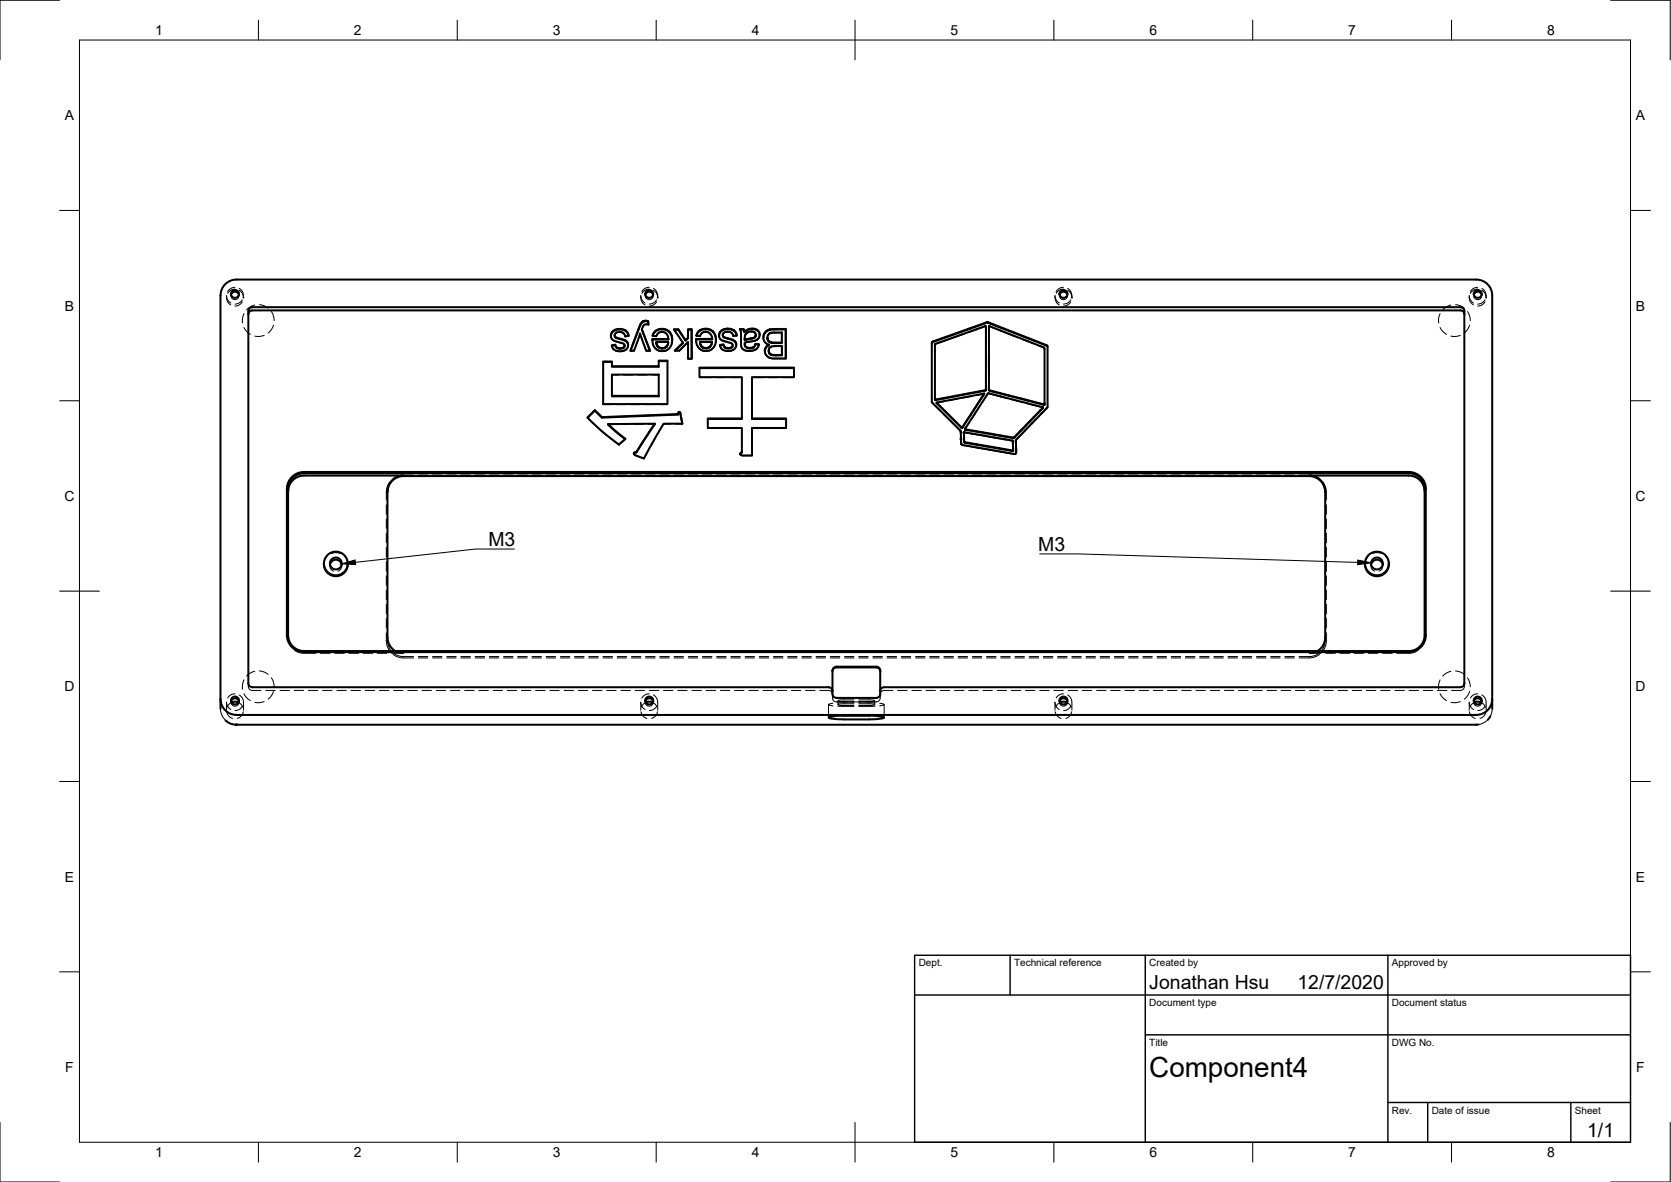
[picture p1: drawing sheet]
<svg xmlns="http://www.w3.org/2000/svg" width="420mm" height="297mm" viewBox="0 0 420 297" stroke-linecap="round" stroke-linejoin="round" font-family="sans-serif">
<defs><g id="words">
<text font-size="7" x="289" y="270.6">Component4</text>
<g font-size="4.9">
<text x="122.8" y="137.3">M3</text>
<text x="261" y="138.5">M3</text>
<text x="289" y="248.5">Jonathan Hsu</text>
<text x="326.2" y="248.5">12/7/2020</text>
<text x="399.1" y="285.7">1/1</text>
</g>
<g font-size="3.5">
<text x="39" y="8.8">1</text>
<text x="89" y="8.8">2</text>
<text x="139" y="8.8">3</text>
<text x="189" y="8.8">4</text>
<text x="239" y="8.8">5</text>
<text x="289" y="8.8">6</text>
<text x="339" y="8.8">7</text>
<text x="389" y="8.8">8</text>
<text x="16.3" y="30.2">A</text>
<text x="411.3" y="30.2">A</text>
<text x="16.3" y="78">B</text>
<text x="411.3" y="78">B</text>
<text x="16.2" y="125.9">C</text>
<text x="411.2" y="125.9">C</text>
<text x="16.2" y="173.7">D</text>
<text x="411.2" y="173.7">D</text>
<text x="16.3" y="221.6">E</text>
<text x="411.3" y="221.6">E</text>
<text x="16.4" y="269.4">F</text>
<text x="411.4" y="269.4">F</text>
<text x="39" y="290.8">1</text>
<text x="89" y="290.8">2</text>
<text x="139" y="290.8">3</text>
<text x="189" y="290.8">4</text>
<text x="239" y="290.8">5</text>
<text x="289" y="290.8">6</text>
<text x="339" y="290.8">7</text>
<text x="389" y="290.8">8</text>
</g>
<g font-size="2.5">
<text x="231" y="242.9">Dept.</text>
<text x="255" y="242.9">Technical reference</text>
<text x="289" y="242.9">Created by</text>
<text x="350" y="242.9">Approved by</text>
<text x="289" y="252.8">Document type</text>
<text x="350" y="252.8">Document status</text>
<text x="289" y="262.9">Title</text>
<text x="350" y="262.9">DWG No.</text>
<text x="350" y="279.9">Rev.</text>
<text x="360" y="279.9">Date of issue</text>
<text x="396" y="279.9">Sheet</text>
</g>
</g></defs>
<!-- layer: Visible -->
<g fill="none" stroke="#000" stroke-width=".51">
<path d="M58.1 74.1a1.01 1.01 0 0 1 1-.8 1.01 1.01 0 0 1 1 .8M62.4 79a.99 .99 0 0 1 1-1h303.8a1 1 0 0 1 1 1M162.3 74.1a1.01 1.01 0 0 1 .9-.8 1.01 1.01 0 0 1 1 .8M266.4 74.1a1.01 1.01 0 0 1 1-.8 1.01 1.01 0 0 1 1 .8M368.2 78.2v93.5M368.2 78.2a1 1 0 0 0-1-1h-303.8a1 1 0 0 0-1 1v93.5M370.6 74.1a1.01 1.01 0 0 1 1-.8 1.01 1.01 0 0 1 1 .8M151.7 90.9h2.2v1.1h11.7v-1.4h2.2v10.9h-16.1zM151.7 91h2.2M153.9 99.5h11.7v.1h-11.7zM153.9 99.5v-5.4h11.7v5.4M153.9 92v.2h11.7v-.2"/>
<path d="M153.9 83.6l-.3 .8M154.1 83.2l.5-.3 1.2-.2a2.01 2.01 0 0 1 2.3 1.7l-.9 .1-.4-.7-.7-.4-1 .1-.5 .6a.78 .78 0 0 0 .9 .9l1.6 .5 .6 .5 .2 1-.4 .7a2.28 2.28 0 0 1-3.7-.8l.9-.3 .1 .4 .5 .4h1.2a.59 .59 0 0 0 .5-.5 .59 .59 0 0 0-.4-.6l-1.9-.6-.8-.5-.3-.9zM154.5 84.3l.3 .6M154.6 83l-.7 .6v-.1M154.7 86.6l.4 .8M154.7 86.8l-.9 .1M154.8 84.8l2.3 .8M155.1 87.3l.2 .3h.6M155.8 82.7l1.6 .5v-.1M155.8 82.8l-1.2 .2v-.1M156.8 87.4l-.6 .2-.3-.1M157.1 86.8l-.1 .5-.2 .1v-.1"/>
<path d="M157.1 85.5l.6 .6M157.4 83.2l.7 1.2M157.7 86l.2 .8M161.1 81.6l-2.5 6.5M161.4 81l.7-.4 .9 .1v.9l-.2-.1a1.18 1.18 0 0 0-1.4 1.3l2 5.3h-.9l-1.6-4.3-1.5 4.3h-.9l2.2-5.7zM161.4 82.8l2 5.3M161.6 80.9l-.5 .7v-.1M162.4 80.6l-.8 .3v-.1M162.4 80.7l.6 .1M163 80.7v.8M164 85.2v.1h4.1v-.1M164 85.3v.2"/>
<path d="M164.5 83.4l.2-.1a2.84 2.84 0 0 1 2.9-.4l.7 .5 .6 1.1 .1 1.7-.7 1.3-1 .6-1.4 .1-1.2-.7-.4-.8-.3-1.5h4.1a1.57 1.57 0 0 0-1.2-1.8 1.57 1.57 0 0 0-1.9 1.1l-.9-.1zM164.9 83.2l-.8 1.2M165 85.9h3l-.1 .8-.3 .5M165.4 87l-.4-1.1 .4 1.2M165.6 90.7h2.2M166.4 82.6l1.2 .4 .7 .5M166.4 82.7l-.8 .2-.7 .3v-.1M166.5 87.5l1.1-.4a.81 .81 0 0 1-1.1 .4zM166.5 87.5l-.6-.1-.5-.4 .4 .5 .7 .1M168 85.9l-.4 1.2M168.3 83.4l.6 1.1 .1 1M169.4 82.7h1.2l1.8 2.8 .6-.6v-2.2h.9v7.4h-.9v-4.2l-2.2 2.2h-1.1l2-2z"/>
<path d="M169.5 82.9h1.1M170.6 82.7l1.8 2.9M171.7 86.1l-1.9 2M173 84.9l-.6 .7v-.1M173 82.9h.9M173.9 82.7v7.4M175 85.3v.1M175.5 83.5l.1-.2a2.57 2.57 0 0 1 4.3 1.2v1.7l-.6 1.2-.6 .6-.9 .2-1.6-.3-.5-.4-.5-.9-.2-1.4h4.1l-.4-1.2a1.5 1.5 0 0 0-1.5-.6 1.5 1.5 0 0 0-1.2 1.1l-.9-.2zM175.9 92.4h23.7v2.4h-10.5v10.4h8.6v2.4h-8.6v6.9h-2.5l-.4-.3-.1-.2 .4-.4v-6h-8.5v-2.4h8.5v-10.4h-10.6zM175.9 92.5h23.7M175.9 83.2l-.6 .6-.2 .6M176 85.9h3l-.1 .7-.4 .6"/>
<path d="M176.4 86.9l-.4-1 .4 1.2M177.4 82.6l1.2 .4 .7 .4M177.4 82.7l-.9 .2-.6 .3v-.1M177.5 87.5l1-.5a.87 .87 0 0 1-1 .5zM177.5 87.5l-.7-.2-.4-.4 .4 .5 .7 .2M179 85.9l-.5 1.1M179.1 85.2v.1h-4.1v-.1M179.3 83.3l.6 1.2 .1 .9M181.1 83.6l-.3 .8M181.2 83.2l1.3-.6 1.4 .1a1.85 1.85 0 0 1 1.4 1.6l-.9 .1-.5-.8-.7-.3-1 .2-.4 .5a.77 .77 0 0 0 .9 .9l2 .8 .4 .8-.1 .8-.7 .6-1 .3-1.3-.2-.7-.5-.3-.8 .9-.1 .3 .6 .8 .2h.7l.5-.4a.56 .56 0 0 0-.4-.8l-1.9-.5-.8-.5-.3-.9zM181.7 84.2l.3 .6M181.8 82.9l-.7 .7v-.2"/>
<path d="M181.9 86.6l.3 .7M181.9 86.7l-.9 .1M182 84.7l.4 .2 1.9 .6M182.2 87.2l.2 .2 .7 .2M183 82.6l1.6 .5v-.1M183 82.7l-1.2 .2v-.1M184 87.4l-.6 .2-.3-.2M184.2 86.7v.5l-.2 .2v-.2M184.3 85.4l.6 .6M184.6 83.1l.4 .6 .3 .6M184.9 85.9l.2 .8M186 82.7h1l.2 .7 1-.7 .8-.1a1.62 1.62 0 0 1 2 1.5 1.62 1.62 0 0 1-1.9 1.7l-1 .1a.63 .63 0 0 0-.8 .7l.4 .6 1 .2 .8-.2 .5-.8 .9 .1-.4 .9-.8 .6-1.7 .2-1.1-.4-.5-.8-.1-3.3z"/>
<path d="M186.3 84.7v.3M187 82.7l-.9 .1M187 82.8l.2 .7M187.3 86.3l.2 .9M187.5 87.1l.4 .3 .7 .2M188.2 82.9l-1 .6v-.1M189.2 82.6l1.3 .5M189.2 82.7l-1 .2v-.2M189.5 87.3l-.6 .2-.3-.1M189.5 84.9l-1.9 .4-.3 .2 2.2-.5M189.9 84.6l-.4 .4 .4-.3M190 86.4l.8 .2"/>
<path d="M190 86.5l-.5 .8v-.1M190 84.1l-.1 .6 .1-.9-.6-.5h-.8l-.6 .2-.7 .9v1.1M190.5 83l.5 1.2M192.2 84l-.3 .9M192.5 83.4l.6-.4 .9-.3h3.6v7.4l-3.9-.1a1.77 1.77 0 0 1-1.4-1.6 1.77 1.77 0 0 1 1.1-1.8l-.8-.3-.6-1v-1zM192.6 87.4l-.3 .9M192.7 83.3l-.5 .6M193 84.8l.1-.6a1.51 1.51 0 0 1 1.6-.6h1.9v2.5M193.2 85.5l-.2-.7 .2 .9M193.3 88.1l.2-.7 .4-.3 2.7-.1v2.2M193.4 86.6l-.8 .8v-.1M193.5 88.7l-.2-.6 .2 .7"/>
<path d="M193.5 82.9l-.8 .4v-.1M193.8 86l2.8 .1v.1h-2.4zM193.8 86l-.6-.5 .6 .6M194 89.1l2.6 .2h-2.1zM194 89.1l-.5-.4 .5 .5M197.6 82.8l-4.1 .1v-.1M197.6 82.7v7.4M234.3 86.2l.2-.3 13.5-4.9-13.5 4.8-.2 .3v14.9l7.3 7.5M235.1 86.7h.1M247.5 98.9l-12 2.3M247.9 82.1v16l-12.8 2.4v-14l12.7-4.6 .1 .2M247.9 97.8l-.2 .3-12.4 2.3h-.2v-.2"/>
<path d="M248.1 81h-.1M248.1 81.1l-.1 .1M248.3 98.9l.3-.1 13.7 3.6-7.4 7.6-12.2-2.1zM248.5 81h-.4l.4 .1M248.6 97.8l.3 .3 13.7 3.5v-.3M248.6 97.8l.3 .4 13.6 3.6 .1-.2M248.7 92.8v-10.9l13.8 5.4 .1 .3v13.8M248.7 90l-.1 7.8M263.4 87.1l-.3-.2-14.6-5.9 14.6 5.7 .3 .3v15.3l-7.9 8.2-.1 .6M147.7 104.9l1.9-1.8 1.7 1.7 19.2-.7 .3-.6 .2 .1 .6 2.9h-4.7l-5 8.7-2.3-.9-.2-.4 .6-.3 4.7-7.1-11.8 .1 4.4 3.7-1.7 1.4-4.3-3.4zM149.6 103.1l1.7 1.9M149.6 103.2l-1.8 1.8"/>
<path d="M152.9 106.6l1.8 1.8 2.5 1.9M160 113.7l-.6 .3M164.7 106.5l-4.7 7.2v-.1M170.5 104.2l-19.2 .8v-.2M171 103.6l.6 2.9M171 103.7h-.4l-.1 .5v-.1M186.5 105.2v.1h-8.5M186.5 113.6l-.4 .5M189.1 105.2v.1h8.6M235.5 101.2l6.4 6.3 5.6-8.6-5.6 8.7zM241.6 108.5l.1 3.1 .2 .2 13.2 2.3M241.6 108.4v.4"/>
<path d="M241.6 110.1v.2M241.7 111.3v.2M242.3 108.7l.1 .1v-.2l12.2 2.1 .1 .2M242.4 108.7v.2M242.4 108.8v2.2l.1 .1 12.2 2.1v.1l-12.2-2.1zM242.6 107.8l.1 .2 12.1 2.1v-.1M254.7 110.9v1.8M254.7 110.9v.4M254.7 112.7v.4M254.7 112.7v.3M255.1 114.1h.1M255.4 110.8v.4"/>
<path d="M255.4 111.1l.1 .2M255.4 111.2l.1 .2M255.4 111.1v.1M255.5 111.3v2.5l-.4 .3M255.5 111.6v1.9M262.3 102.4l-7.5 7.7M72.4 122.9v36.7M72.5 122.9a3.9 3.9 0 0 1 3.9-4h277.8a4 4 0 0 1 4 4v36.7a4 4 0 0 1-4 4h-277.8a4 4 0 0 1-3.9-4M72.5 123.5a4 4 0 0 1 3.9-4h25a4 4 0 0 0-3.9 4M73.1 120.1a4.3 4.3 0 0 1 3.3-1.5h277.8a4.3 4.3 0 0 1 4.3 4.3v36.7a4.3 4.3 0 0 1-4.3 4.3h-277.8a4.3 4.3 0 0 1-4.3-4.3v-36.7a4.2 4.2 0 0 1 1-2.8zM97.4 123.5l.1 36.7 .3 1.7 .7 1 .9 .7M97.4 123.7l.3-1.4 .8-1.3 1.3-1 1.5-.4h228l1.6 .4 1.3 1 .8 1.3 .2 1.4"/>
<path d="M333.2 123.5a4 4 0 0 0-4-4h25a4 4 0 0 1 4 4M333.2 123.5v36.7l-.4 1.7-.6 1-.9 .7M81.4 141.6v.2M81.4 141.8a3 3 0 0 0 3 3 3 3 0 0 0 3-3M83 141.9a1.49 1.49 0 0 1 1.4-1.2 1.49 1.49 0 0 1 1.5 1.2M87.4 141.6v.2M343.2 141.6v.2M343.2 141.8a3 3 0 0 0 3 3 3 3 0 0 0 3-3M344.7 141.9a1.49 1.49 0 0 1 1.5-1.2 1.49 1.49 0 0 1 1.5 1.2M349.2 141.6v.2M55.4 178.1l.1-103.9a4 4 0 0 1 3.9-3.9h311.8a4 4 0 0 1 4 3.9v103.9M55.5 175.7a4 4 0 0 0 3.9 3.9l311.8 .1a4 4 0 0 0 4-4"/>
<path d="M58.1 176.3a1.01 1.01 0 0 1 1-.8 1.01 1.01 0 0 1 1 .8M58.2 176.5l1.1-.2 .7 .2M62.4 171.7a1.03 1.03 0 0 0 1 1h144.9a1 1 0 0 1 1 1M162.3 176.3a1.01 1.01 0 0 1 .9-.8 1.01 1.01 0 0 1 1 .8M162.4 176.5l1-.2 .7 .2M209.3 168.7a.99 .99 0 0 1 1-1h10a1 1 0 0 1 1 1M209.6 167.8l.7-.3h10a.96 .96 0 0 1 1 1v5.9a1.03 1.03 0 0 1-1 1h-10a1 1 0 0 1-1-1v-5.9zM212.1 179.9h6.5M212.1 179.9l-2.4 .1-1.4 .3 .8 .3 3 .2 8.1-.1 2.1-.4-1.4-.3-2.3-.1M266.4 176.3a1.01 1.01 0 0 1 1-.8 1.01 1.01 0 0 1 1 .8M266.5 176.5l1.1-.2 .7 .2M368.2 171.7a1.03 1.03 0 0 1-1 1h-144.9a1 1 0 0 0-1 1"/>
<path d="M370.6 176.3a1.01 1.01 0 0 1 1-.8 1.01 1.01 0 0 1 1 .8M370.7 176.5l1-.2 .7 .2M56.7 181.1l1.3 .8M58.3 181.9l1 .2h312.4M374.7 180l-.6 .8"/>
<circle cx="59.1" cy="73.9" r="1"/>
<circle cx="163.2" cy="73.9" r="1"/>
<circle cx="267.4" cy="73.9" r="1"/>
<circle cx="371.6" cy="73.9" r="1"/>
<circle cx="84.4" cy="141.6" r="1.49"/>
<circle cx="84.5" cy="141.6" r="2.99"/>
<circle cx="346.2" cy="141.6" r="1.49"/>
<circle cx="346.2" cy="141.6" r="2.99"/>
<circle cx="59.1" cy="176" r="1"/>
<circle cx="163.2" cy="176" r="1"/>
<circle cx="267.4" cy="176" r="1"/>
<circle cx="371.6" cy="176" r="1"/>
</g>
<!-- layer: Hidden -->
<g fill="none" stroke="#000" stroke-width=".25">
<path d="M58 76.1l-.8-.8-.2-1 .2 1.5 .8 .8M58.1 73.9v.4M58.1 74.1a1 1 0 0 0 1 1.2 1 1 0 0 0 .9-1.2M59.1 72.7l-1.1 .2-.7 .8M59.1 72.2l-1.1 .3-.7 .8M60.1 73.9v.4M60.1 72.5l1 1 .1 1.3-.3-1.2-.8-.7M60.9 75.8l-.9 .9-.9 .2M60.9 75.3l-.6 .7-1.2 .4M61.3 78.8l-.3 1.2v1.2M64.1 76.7l-1.3 .5-.8 .7M65.2 76.6l.9 .1 1.3 .7"/>
<path d="M68.2 78.3l.6 1.1 .1 1.2M162.2 76.1l-.8-.8-.3-1 .3 1.5 .8 .8M162.2 73.9v.4M162.3 74.1a1 1 0 0 0 .9 1.2 1 1 0 0 0 1-1.2M163.2 72.7l-1 .2-.8 .8M163.2 72.2l-1 .3-.8 .8M164.2 73.9v.4M164.3 72.5l.5 .3 .4 .7 .2 1.3-.4-1.2-.7-.7M165.1 75.8l-1 .9-.9 .2M165.1 75.3l-1 .9-.8 .2M266.3 76.1l-.8-.8-.2-1 .2 1.5 .8 .8M266.4 73.9v.4"/>
<path d="M266.4 74.1a1 1 0 0 0 1 1.2 1 1 0 0 0 1-1.2M267.4 72.7l-1.1 .2-.7 .8M267.4 72.2l-1.1 .3-.7 .8M268.4 73.9v.4M268.5 72.5l.4 .3 .5 .7 .1 1.3-.3-1.2-.7-.7M269.2 75.8l-.9 .9-.9 .2M269.2 75.3l-.9 .9-.9 .2M362.1 78.8l-.4 1.2v1.2M364.8 76.7l-1.3 .5-.7 .7M366 76.6l.8 .1 1.4 .7M369 78.3l.5 1.1 .2 1.2M370.5 76.1l-.8-.8-.3-1 .3 1.5 .8 .8"/>
<path d="M370.5 73.9v.4M370.6 74.1a1 1 0 0 0 1 1.2 1 1 0 0 0 .9-1.2M371.5 72.2l-1 .3-.8 .8M371.6 72.7l-1.1 .2-.8 .8M372.6 73.9v.4M372.6 72.5l.9 1 .2 1.3-.4-1.2-.7-.7M373.4 75.8l-.6 .7-1.2 .4M373.4 75.3l-1 .9-.8 .2M61.3 82.3l.6 .9 1 .8M66.4 84.3l-.9 .2h-1.4M68.8 81.7l-.5 1-.9 1M153.6 84.4h.1"/>
<path d="M153.6 84.5l.2 .8v-.2M153.8 85.3l.4 .3 .2 .1v-.1M153.8 86.8l.3 .9v-.1M153.9 94.2h1.7M154.1 87.7l.5 .4 .2 .1v-.1M154.4 85.7l2.2 .7v-.1M154.8 88.2l1.2 .1M154.9 83.7l-.4 .7M155.8 83.4l-.9 .4M155.8 83.5l1 .2M156.6 86.4l.4 .2v-.1M156.7 88.1l-.7 .3"/>
<path d="M156.8 83.8l.4 .9v-.2M156.8 94.2h2.4M157 86.6l.1 .3M157.3 87.9l-.6 .4M157.8 87.4l-.5 .6M157.9 86.8h.1M157.9 86.7l-.1 .8M158.1 84.4v.1M158.1 84.4l-.9 .3M158.5 88.1v.2l.1-.2M159.4 88.1v.2h-.9M160.3 94.2h2.4"/>
<path d="M160.9 83.8l-1.5 4.5M160.9 83.9l1.6 4.4v-.2M161.8 81.9l-.4 1M162.1 81.6l-.3 .4M162.5 88.3h.9v-.2v.2M162.5 81.5l-.4 .2M163 81.6h-.5M163 81.5v.2M163.9 94.2h1.7M164 85.5h.1M164 85.6l.3 1.3 .4 .7v-.1M164.1 84.4h.1"/>
<path d="M164.1 84.5l.9 .1v-.1M164.7 87.6l.9 .6 .9 .2v-.2M165 86.1h3M165.6 83.8l-.6 .8M166.4 83.4l-.8 .4v-.2M166.4 83.5l.6 .1 .6 .4v-.2M167.6 84l.4 .7 .1 .6M168.3 87.5l-.7 .6-1.1 .3M169 85.4l-.1 1-.6 1.2M169 85.5h.1M169.4 82.7l.1 .2M169.4 82.9l.8 1.2"/>
<path d="M169.7 88.1v.1l.1-.1M170.8 88.1v.1h-1.1M170.9 85l.8 1.2M173 82.7v2.3M173 85.9l-2.2 2.3M173 86v1.6M173 88.7v1.6v-.2M173 90.3h.9v-.2v.2M175 85.4h.1M175 85.5l.2 1.2 .5 .9v-.1M175.1 84.3v.1M175.1 84.5h.9"/>
<path d="M175.7 87.6l1 .6 .8 .1v-.1M175.9 94.8v.1h2.9M176.6 83.7l-.6 .9M177.4 83.4l-.8 .3v-.1M177.4 83.5l1.2 .3M178.6 83.9l.3 .7 .2 .7M179 86h-3M179.3 87.4l-.7 .7-1.1 .2M180 85.4v.1M180 85.4l-.1 1.1-.6 1.1M180 94.9h2.4M180.8 84.3v.1"/>
<path d="M180.8 84.4l.2 .7M181 86.7v.1M181 86.8l.3 .8v-.1M181 85.2l.6 .5v-.2M181.3 87.6l.4 .4h.3M181.6 85.7l2.2 .5M182 88.1l1 .2 .2-.1M182 83.6l-.3 .7M183 83.3l-1 .4M183 83.5l.9 .2v-.1M183.6 94.9h2.9M183.8 86.3l.3 .3v-.2"/>
<path d="M183.9 88.1l-.7 .2M183.9 83.7l.5 .9v-.2M184.1 86.6l.1 .3M184.5 87.8l-.6 .4M185 87.3l-.5 .6M185.1 86.6l-.1 .8M185.1 86.7v.1M185.3 84.4l-.9 .2M186 82.7l.1 .1M186 82.8l.3 .7v-.2M186.3 83.5v1.3M186.3 84.9v.1"/>
<path d="M186.3 85.1l.1 1.9M186.4 87.1l.3 .6v-.1M186.7 87.7l.6 .4v-.1M187.3 86.1v.4M187.3 88.1l.9 .2 .2-.1M187.4 84.1l-.1 1.1M188 83.5l-.6 .8M188.9 83.3l-.9 .3M188.9 83.4l.9 .1M189.1 94.9h2.9M189.7 88l-.5 .2-.8 .1M189.7 85.6l-2.4 .6"/>
<path d="M189.8 83.6l.2 .7M190.4 85.4l-.7 .4M190.5 87.4l-.3 .4-.5 .3M190.8 86.6h.1M190.8 84.8l-.4 .7M190.9 86.5l-.4 1.1M191 84.1l-.2 .8M191 84.2h.1M191.9 84.8v.1M191.9 84.9l.4 1.2v-.2M192.3 86.1l1.1 .6M192.3 88.2v.1"/>
<path d="M192.3 88.3l.3 1v-.1M192.6 89.3l.4 .4 .4 .3v-.1M193.1 84.2l-.1 .7M193.2 94.9h2.4M193.4 90l1 .2 .4-.1M193.5 87.4l-.2 .8M193.5 83.8l-.4 .5M194 87.1l-.5 .5M194.1 83.6l-.6 .3M194.8 90.2h2.8v-.1v.1M196.6 83.6v.1h-2.5M196.6 83.7v2.5"/>
<path d="M196.6 87v.1l-2.6 .1M196.6 87.1v2.2M199.6 94.8v.1h-2.9M235.2 86.4l-.1 .3M242.5 83.9l-7.3 2.6M243.6 83.6l4.3-1.6v1.8M244.4 99.6l-2.3 .4M247.5 99l-1.9 .4M247.9 85v2.4M247.9 88.5v1.6M247.9 91.4v2.8M247.9 95.3v2.6"/>
<path d="M248.7 82.2l7.2 2.7M248.7 92.8v2M248.7 96l-.1 1.9M257.1 85.3l2.7 1.1M260.9 86.8l1.7 .7v.3M362.1 82.3l.6 .9 1 .8M367.2 84.3l-.9 .2h-1.5M369.5 81.7l-.4 1-.9 1M104 119.4h-3.2l-2 .9M105.2 119.4h2.4M108.8 119.4h2.3M112.3 119.4h2.4"/>
<path d="M115.9 119.4h2.4M119.5 119.4h2.4M123 119.4h2.4M126.6 119.4h2.4M130.2 119.4h2.4M133.8 119.4h2.3M137.3 119.4h2.4M140.9 119.4h2.4M144.5 119.4h2.4M147.7 104.9l2 2.1M147.8 105l-.1 .1M148 119.4h2.4"/>
<path d="M150.6 107.8l1.8 1.6M151.6 119.4h2.4M151.7 101.5v.2h2.1M153.4 110.1l2.2 1.7v-.1M154.6 106.7h-1.7M155 101.7h2.4M155.2 119.4h2.4M157.2 110.3l.1 .1M157.3 110.3l-1.7 1.5M158.2 106.6l-2.4 .1M158.6 101.7h2.4M158.8 119.4h2.3"/>
<path d="M159.4 114l.2 .5v-.2M159.4 113.9v.1M159.6 114.5l2.3 .7M161.7 106.6h-2.3M162.1 101.7h2.4M162.3 119.4h2.4M163.1 113l-1.2 2.3M164.7 106.6h-1.8M164.9 109.9l-1.2 2.1M165.9 119.4h2.4M166.9 106.5l-1.4 2.4M166.9 106.6h1.7"/>
<path d="M167.8 101.5v.2h-2.1M169.5 119.4h2.4M169.8 106.6h1.8M173.1 119.4h2.3M176.6 119.4h2.4M178 107.6v.1h1.9M180.2 119.4h2.4M181.1 107.7h2.4M183.8 119.4h2.3M184.6 107.7h1.9M186.1 114.1v.1M186.1 114.1l.1 .3 .4 .1"/>
<path d="M187.3 119.4h2.4M189.1 114.5l-2.5 .1M189.1 107.7h1.9M190.9 119.4h2.4M192.2 107.7h2.4M194.5 119.4h2.4M197.7 107.6v.1h-2M198.1 119.4h2.3M201.6 119.4h2.4M205.2 119.4h2.4M208.8 119.4h2.4M212.3 119.4h2.4"/>
<path d="M215.9 119.4h2.4M219.5 119.4h2.4M223.1 119.4h2.3M226.6 119.4h2.4M230.2 119.4h2.4M233.8 119.4h2.4M234.3 101v.2l2.1 2.1M237.2 104.1l4.4 4.5M237.3 119.4h2.4M237.4 100.9l-1.9 .4M240.9 100.3l-2.4 .4M240.9 119.4h2.4"/>
<path d="M241.6 108.8v1.5M241.6 108.8v.1M241.6 110.4l.1 1.3 .3 .3 13.1 2.2 .4-.1v-.6M242.3 108.8l12.2 2 .2 .2M242.4 108.8v.2M243.6 106.3l-1 1.7M244.5 119.4h2.4M246.4 102.1l-2.1 3.3M248.1 119.4h2.3M251.6 119.4h2.4M253.2 100.1l-4.7-1.2-1.4 2.2M254.3 100.4l2.9 .8"/>
<path d="M254.7 111.3v1.5M254.7 111.3v.1M254.7 113v.2M254.7 113v.1M254.7 113.2v.1M255.2 119.4h2.4M255.4 111.1l.1 .6M255.5 111.4h.1M255.5 113.4v.1M258.4 101.5l3.9 1M258.8 119.4h2.4M262.3 119.4h2.4"/>
<path d="M262.6 101.4v.2v-.1M262.6 101.6v.1M263.4 102.3l-8 8.6M265.9 119.4h2.4M269.5 119.4h2.4M273.1 119.4h2.3M276.6 119.4h2.4M280.2 119.4h2.4M283.8 119.4h2.4M287.4 119.4h2.3M290.9 119.4h2.4M294.5 119.4h2.4"/>
<path d="M298.1 119.4h2.4M301.6 119.4h2.4M305.2 119.4h2.4M308.8 119.4h2.4M312.4 119.4h2.3M315.9 119.4h2.4M319.5 119.4h2.4M323.1 119.4h2.4M326.6 119.4h3.1l1.2 .3 .9 .6M82.3 139.8l-.7 1.1-.2 .9M83.3 139.1l.9-.2 1.4 .2M86.6 139.8l.5 .6 .3 1.4"/>
<path d="M97.1 126.9v2.4M97.1 130.4v2.4M97.1 134v2.4M97.1 137.6v2.4M98 121.1l-.8 1.7-.1 2.9M332.6 121.1l.6 1.1 .3 1.1v2.4M333.5 126.9v2.4M333.5 130.4v2.4M333.5 134v2.4M333.5 137.6v2.4M344.1 139.8l-.5 .6-.4 1.4M345 139.1l.9-.2 1.5 .2"/>
<path d="M348.3 139.8l.7 1.1 .2 .9M72.4 159.6l.2 1.7 .6 1.3M82.9 141.6v.6M83 141.9l.2 1.1 .7 .5M85.9 141.9l-.2 1.1-.7 .5M85.9 141.6v.6M97.1 159l.1 2.7 .8 1.9M97.1 141.1v2.4M97.1 144.7v2.4M97.1 148.3v2.4M97.1 151.9v2.3M97.1 155.4v2.4"/>
<path d="M333.5 159v2.6l-.3 1-.6 1M333.5 141.1v2.4M333.5 144.7v2.4M333.5 148.3v2.4M333.5 151.9v2.3M333.5 155.4v2.4M344.7 141.6v.6M344.7 141.9l.3 1.1 .6 .5M347.7 141.9l-.2 1.1-.7 .5M347.7 141.6v.6M358.2 159.6l-.2 1.7-.6 1.3M55.4 178.1l.3 1.5 1 1.5"/>
<path d="M57 178.9l.6 1.1 .9 .5M58 178.3l-.8-.9-.2-.9v2M58.1 176.1v.4M58.1 176.3a.99 .99 0 0 0 1 1.2 .99 .99 0 0 0 .9-1.2M58.2 176.5l-.6 .5-.5 .7M59.1 174.4l-1.1 .2-.7 .8M59.9 176.5l.7 .5 .4 .7M60.1 176.1v.4M60.1 174.7l1 1 .1 2.8M60.9 177.5l-.6 .7-1.2 .4M61.2 178.9l-.6 1.1-.9 .5M61.3 170.9l-.3 1.1v1.2"/>
<path d="M61.3 174.3l.6 .9 1 .9M62.4 171.7v.8a1 1 0 0 0 1 1h2.2M64.1 168.7l-1.3 .5-.8 .7M65.2 168.6l.9 .1 1.3 .8M66.4 176.3l-.9 .3-1.4-.1M66.8 173.5h2.4M68.2 170.3l.6 1.2 .1 1.1M68.8 173.8l-.5 1-.9 .9M70.4 173.5h2.4M74 173.5h2.3M74.1 163.4l1.8 .8h3.5M77.5 173.5h2.4"/>
<path d="M80.6 164.2h2.4M81.1 173.5h2.4M84.2 164.2h2.4M84.7 173.5h2.4M87.8 164.2h2.3M88.2 173.5h2.4M91.3 164.2h2.4M91.8 173.5h2.4M94.9 164.2h2.4M95.4 173.5h2.4M97.4 160.2l.2 1.8 .6 1.4M98.8 164.5l1.9 .8h3.3"/>
<path d="M99 173.5h2.3M99.1 164.2l1.8 .8h3.1M99.4 163.6l1 .4 1 .2h-2.9M102.5 173.5h2.4M105.2 165.3h2.4M105.2 165h2.4M106.1 173.5h2.4M108.8 165.3h2.3M108.8 165h2.3M109.7 173.5h2.4M112.3 165.3h2.4M112.3 165h2.4"/>
<path d="M113.3 173.5h2.3M115.9 165.3h2.4M115.9 165h2.4M116.8 173.5h2.4M119.5 165.3h2.4M119.5 165h2.4M120.4 173.5h2.4M123 165.3h2.4M123 165h2.4M124 173.5h2.3M126.6 165.3h2.4M126.6 165h2.4"/>
<path d="M127.6 173.5h2.3M130.2 165.3h2.4M130.2 165h2.4M131.1 173.5h2.4M133.8 165.3h2.3M133.8 165h2.3M134.7 173.5h2.4M137.3 165.3h2.4M137.3 165h2.4M138.3 173.5h2.3M140.9 165.3h2.4M140.9 165h2.4"/>
<path d="M141.8 173.5h2.4M144.5 165.3h2.4M144.5 165h2.4M145.4 173.5h2.4M148 165.3h2.4M148 165h2.4M149 173.5h2.4M151.6 165.3h2.4M151.6 165h2.4M152.5 173.5h2.4M155.2 165.3h2.4M155.2 165h2.4"/>
<path d="M156.1 173.5h2.4M158.8 165.3h2.3M158.8 165h2.3M159.7 173.5h2.4M161.1 178.9l.7 1.1 .8 .5M162.2 178.3l-.8-.9-.3-.9v2M162.2 176.1v.4M162.3 176.3a.99 .99 0 0 0 .9 1.2 .99 .99 0 0 0 1-1.2M162.3 165.3h2.4M162.3 165h2.4M162.4 176.5l-.7 .5-.4 .7M163.2 174.4l-1 .2-.8 .8"/>
<path d="M163.3 173.5h2.4M164.1 176.5l.7 .5 .4 .7M164.2 176.1v.4M164.3 174.7l.7 .6 .3 .8 .1 2.4M165.1 177.5l-.6 .7-1.2 .4M165.3 178.9l-.6 1.1-.9 .5M165.9 165.3h2.4M165.9 165h2.4M166.8 173.5h2.4M169.5 165.3h2.4M169.5 165h2.4M170.4 173.5h2.4"/>
<path d="M173.1 165.3h2.3M173.1 165h2.3M174 173.5h2.4M176.6 165.3h2.4M176.6 165h2.4M177.5 173.5h2.4M180.2 165.3h2.4M180.2 165h2.4M181.1 173.5h2.4M183.8 165.3h2.3M183.8 165h2.3M184.7 173.5h2.4"/>
<path d="M187.3 165.3h2.4M187.3 165h2.4M188.3 173.5h2.3M190.9 165.3h2.4M190.9 165h2.4M191.8 173.5h2.4M194.5 165.3h2.4M194.5 165h2.4M195.4 173.5h2.4M198.1 165.3h2.3M198.1 165h2.3M199 173.5h2.4"/>
<path d="M201.6 165.3h2.4M201.6 165h2.4M202.6 173.5h2.3M205.2 165.3h2.4M205.2 165h2.4M206.1 173.5h2.2a.98 .98 0 0 1 1 1M208.3 177v3.3M208.8 165.3h2.4M208.8 165h2.4M209.3 174.4v1a1 1 0 0 0 1 1h2.6M209.4 176.7l-1.1 .4 1.1 .3M210.6 177.5h4.1"/>
<path d="M210.7 177l.8 .3h3.2M210.7 176.1l1 .2h3M212.3 165.3h2.4M212.3 165h2.4M214.1 176.4h2.4M214.7 175.9l-3.8 .1-.2 .1v.9l1-.1h3M214.7 176.6h-4.1M215.9 176.9h3.1l.9 .1M215.9 175.9l3.9 .1 .1 1M215.9 176.6h4.1M215.9 165.3h2.4M215.9 165h2.4"/>
<path d="M219.5 165.3h2.4M219.5 165h2.4M219.9 177l-.7 .3h-3.3M219.9 176.1l-.7 .2h-3.3M220 177.5h-4.1M221.2 176.7l1.1 .3-1.1 .4M221.3 174.4v1a1 1 0 0 1-1 1h-2.6M222.3 177v3.3M223.1 165.3h2.3M223.1 165h2.3M224.5 173.5h-2.2a1 1 0 0 0-1 1M225.7 173.5h2.4"/>
<path d="M226.6 165.3h2.4M226.6 165h2.4M229.3 173.5h2.3M230.2 165.3h2.4M230.2 165h2.4M232.8 173.5h2.4M233.8 165.3h2.4M233.8 165h2.4M236.4 173.5h2.4M237.3 165.3h2.4M237.3 165h2.4M240 173.5h2.4"/>
<path d="M240.9 165.3h2.4M240.9 165h2.4M243.6 173.5h2.3M244.5 165.3h2.4M244.5 165h2.4M247.1 173.5h2.4M248.1 165.3h2.3M248.1 165h2.3M250.7 173.5h2.4M251.6 165.3h2.4M251.6 165h2.4M254.3 173.5h2.4"/>
<path d="M255.2 165.3h2.4M255.2 165h2.4M257.9 173.5h2.3M258.8 165.3h2.4M258.8 165h2.4M261.4 173.5h2.4M262.3 165.3h2.4M262.3 165h2.4M265 173.5h2.4M265.3 178.9l.6 1.1 .9 .5M265.9 165.3h2.4M265.9 165h2.4"/>
<path d="M266.3 178.3l-.8-.9-.2-.9v2M266.4 176.1v.4M266.4 176.3a.99 .99 0 0 0 1 1.2 .99 .99 0 0 0 1-1.2M266.5 176.5l-.6 .5-.5 .7M267.4 174.4l-1.1 .2-.7 .8M268.3 176.5l.6 .5 .5 .7M268.4 176.1v.4M268.5 174.7l.7 .6 .3 .8v2.4M268.6 173.5h2.4M269.2 177.5l-.6 .7-1.2 .4M269.5 178.9l-.6 1.1-.9 .5M269.5 165.3h2.4"/>
<path d="M269.5 165h2.4M272.1 173.5h2.4M273.1 165.3h2.3M273.1 165h2.3M275.7 173.5h2.4M276.6 165.3h2.4M276.6 165h2.4M279.3 173.5h2.4M280.2 165.3h2.4M280.2 165h2.4M282.9 173.5h2.3M283.8 165.3h2.4"/>
<path d="M283.8 165h2.4M286.4 173.5h2.4M287.4 165.3h2.3M287.4 165h2.3M290 173.5h2.4M290.9 165.3h2.4M290.9 165h2.4M293.6 173.5h2.4M294.5 165.3h2.4M294.5 165h2.4M297.1 173.5h2.4M298.1 165.3h2.4"/>
<path d="M298.1 165h2.4M300.7 173.5h2.4M301.6 165.3h2.4M301.6 165h2.4M304.3 173.5h2.4M305.2 165.3h2.4M305.2 165h2.4M307.8 173.5h2.4M308.8 165.3h2.4M308.8 165h2.4M311.4 173.5h2.4M312.4 165.3h2.3"/>
<path d="M312.4 165h2.3M315 173.5h2.4M315.9 165.3h2.4M315.9 165h2.4M318.6 173.5h2.4M319.5 165.3h2.4M319.5 165h2.4M322.1 173.5h2.4M323.1 165.3h2.4M323.1 165h2.4M325.7 173.5h2.4M329.3 173.5h2.4"/>
<path d="M331.3 163.6l-1 .4-1.1 .2h3M331.6 164.2l-1.8 .8h-3.2M331.8 164.5l-1.8 .8h-3.4M332.9 173.5h2.3M333.2 160.2l-.1 1.8-.7 1.4M333.4 164.2h2.3M336.4 173.5h2.4M336.9 164.2h2.4M340 173.5h2.4M340.5 164.2h2.4M343.6 173.5h2.3M344.1 164.2h2.4"/>
<path d="M347.2 173.5h2.3M347.6 164.2h2.4M350.7 173.5h2.4M354.3 173.5h2.4M356.6 163.4l-1.8 .8h-3.6M357.9 173.5h2.3M361.4 173.5h2.4M362.1 170.9l-.4 1.1v1.2M362.1 174.3l.6 .9 1 .9M364.8 168.7l-1.3 .5-.7 .7M366 168.6l1.4 .4 .8 .5M367.2 176.3l-.9 .3-1.5-.1"/>
<path d="M368.2 171.7v.8a1 1 0 0 1-1 1h-2.2M369 170.3l.5 1.2 .2 1.1M369.5 178.9l.6 1.1 .9 .5M369.5 173.8l-.4 1-.9 .9M370.5 178.3l-.8-.9-.3-.9v2M370.5 176.1v.4M370.6 176.3a.99 .99 0 0 0 1 1.2 .99 .99 0 0 0 .9-1.2M370.7 176.5l-.7 .5-.4 .7M371.5 174.4l-1 .2-.8 .8M372.4 176.5l.7 .5 .4 .7M372.6 176.1v.4M372.6 174.7l.9 1 .2 2.8"/>
<path d="M373.4 177.5l-.6 .7-1.2 .4M373.6 178.9l-.6 1.1-.9 .5M375.2 178.1l-.5 1.9M58 181.9h.3M374.1 180.8l-1.2 .9-1.2 .4"/>
</g>
<g fill="#000" stroke="#000" stroke-width=".25">
<circle cx="61.2" cy="74.8" r=".11"/>
<circle cx="165.4" cy="74.8" r=".11"/>
<circle cx="269.5" cy="74.8" r=".11"/>
<circle cx="373.7" cy="74.8" r=".11"/>
<circle cx="173" cy="82.8" r=".11"/>
<circle cx="235.1" cy="100.2" r=".11"/>
<circle cx="255.4" cy="111.2" r=".11"/>
<circle cx="371.2" cy="182.1" r=".11"/>
</g>
<!-- layer: Visible -->
<g fill="#000" stroke="#000" stroke-width=".25">
<circle cx="241.6" cy="110.4" r=".24"/>
<circle cx="59.4" cy="182.1" r=".24"/>
</g>
<!-- layer: Border -->
<g fill="none" stroke="#000" stroke-width=".25">
<path d="M15 .1h-15v15M20 10.1h390v276.9h-390zM65 5.1v5M115 5.1v5M165 5.1v5M215 5.1v10M265 5.1v5M315 5.1v5M365 5.1v5M405 .1h15v15M15 52.9h5M410 52.9h5"/>
<path d="M15 100.7h5M410 100.7h5M15 148.6h10M405 148.6h10M15 196.4h5M410 196.4h5M15 244.2h5M410 244.2h5M0 282.1v14.9h15M65 287v5M115 287v5M165 287v5"/>
<path d="M215 282.1v9.9M265 287v5M315 287v5M365 287v5M420 282.1v14.9h-15"/>
</g>
<!-- layer: TitleBlock -->
<path d="M230 240.1h180v46.9h-180zM230 250h180M254 240.1v9.9M288 240.1v46.9M349 240.1v46.9M288 260.1h122M349 277.1h61M359 277.1v9.9M395 277.1v9.9" fill="none" stroke="#000" stroke-width=".36"/>
<!-- layer: Annotations -->
<path d="M85.9 141.7l3.4-1 .1 1.2zM341.4 140.7l3.5 .7-3.5 .5z" fill="#000" stroke="#000" stroke-width=".25"/>
<path d="M129.3 138h-9.7l-30.2 3.3M261.4 139.2h9.7l70.3 2.1" fill="none" stroke="#000" stroke-width=".25"/>
<use href="#words"/>
</svg>
